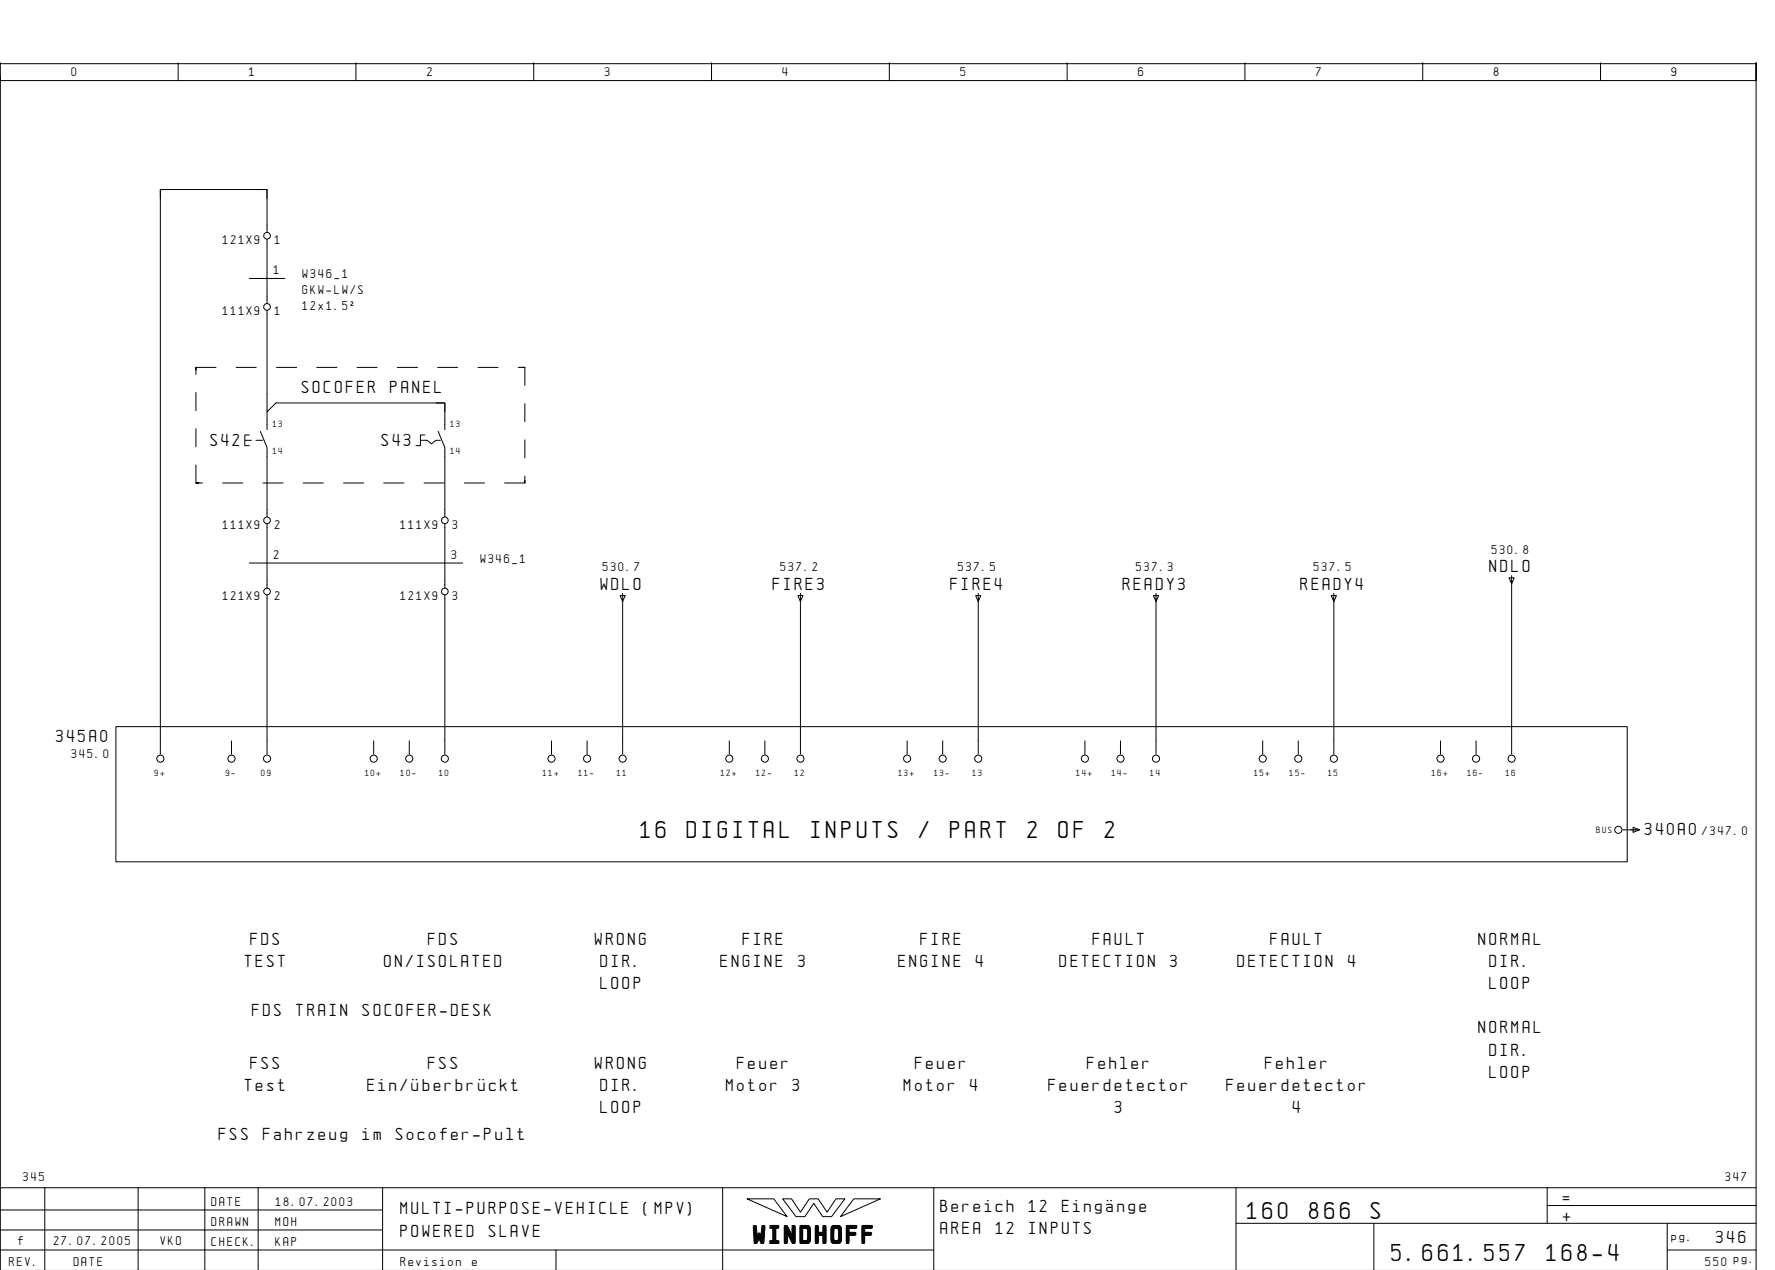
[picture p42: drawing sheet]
<svg xmlns="http://www.w3.org/2000/svg" width="399mm" height="286mm" viewBox="0 0 399 286" stroke-linecap="round" stroke-linejoin="round" font-family="sans-serif">
<defs><g id="words">
<g font-size="4.4">
<text x="144.1" y="188.4">16</text>
<text x="154.5" y="188.4">DIGITAL</text>
<text x="182.4" y="188.4">INPUTS</text>
<text x="206.8" y="188.4">/</text>
<text x="213.7" y="188.4">PART</text>
<text x="231.1" y="188.4">2</text>
<text x="238.1" y="188.4">OF</text>
<text x="248.6" y="188.4">2</text>
<text x="280.6" y="274.1">160</text>
<text x="294.5" y="274.1">866</text>
<text x="308.4" y="274.1">S</text>
<text x="169.5" y="279.3">WINDHOFF</text>
<text x="313.1" y="283.6">5.661.557</text>
<text x="347.9" y="283.6">168-4</text>
</g>
<g font-size="3.1">
<text x="67.9" y="88.4">SOCOFER</text>
<text x="87.8" y="88.4">PANEL</text>
<text x="47.4" y="100.4">S42</text>
<text x="85.9" y="100.4">S43</text>
<text x="335.1" y="128.6">NDLO</text>
<text x="135.1" y="132.6">WDLO</text>
<text x="173.9" y="132.6">FIRE3</text>
<text x="213.9" y="132.6">FIRE4</text>
<text x="252.6" y="132.6">READY3</text>
<text x="292.6" y="132.6">READY4</text>
<text x="12.6" y="166.9">345A0</text>
<text x="370.1" y="187.9">340A0</text>
<text x="56.3" y="212.4">FDS</text>
<text x="96.3" y="212.4">FDS</text>
<text x="133.9" y="212.4">WRONG</text>
<text x="167.1" y="212.4">FIRE</text>
<text x="207.1" y="212.4">FIRE</text>
<text x="245.9" y="212.4">FAULT</text>
<text x="285.9" y="212.4">FAULT</text>
<text x="332.6" y="212.4">NORMAL</text>
<text x="55.1" y="217.4">TEST</text>
<text x="86.4" y="217.4">ON/ISOLATED</text>
<text x="135.1" y="217.4">DIR.</text>
<text x="162.1" y="217.4">ENGINE</text>
<text x="179.5" y="217.4">3</text>
<text x="202.1" y="217.4">ENGINE</text>
<text x="219.5" y="217.4">4</text>
<text x="238.4" y="217.4">DETECTION</text>
<text x="263.3" y="217.4">3</text>
<text x="278.4" y="217.4">DETECTION</text>
<text x="303.3" y="217.4">4</text>
<text x="335.1" y="217.4">DIR.</text>
<text x="135.1" y="222.4">LOOP</text>
<text x="335.1" y="222.4">LOOP</text>
<text x="56.7" y="228.4">FDS</text>
<text x="66.7" y="228.4">TRAIN</text>
<text x="81.6" y="228.4">SOCOFER-DESK</text>
<text x="332.6" y="232.4">NORMAL</text>
<text x="335.1" y="237.4">DIR.</text>
<text x="55.1" y="245.4">Test</text>
<text x="56.3" y="240.4">FSS</text>
<text x="82.7" y="245.4">Ein/ÅberbrÅckt</text>
<text x="96.3" y="240.4">FSS</text>
<text x="133.9" y="240.4">WRONG</text>
<text x="135.1" y="245.4">DIR.</text>
<text x="163.4" y="245.4">Motor</text>
<text x="165.9" y="240.4">Feuer</text>
<text x="178.3" y="245.4">3</text>
<text x="203.4" y="245.4">Motor</text>
<text x="205.9" y="240.4">Feuer</text>
<text x="218.3" y="245.4">4</text>
<text x="235.9" y="245.4">Feuerdetector</text>
<text x="244.6" y="240.4">Fehler</text>
<text x="275.9" y="245.4">Feuerdetector</text>
<text x="284.6" y="240.4">Fehler</text>
<text x="335.1" y="242.4">LOOP</text>
<text x="135.1" y="250.4">LOOP</text>
<text x="250.8" y="250.4">3</text>
<text x="290.8" y="250.4">4</text>
<text x="49.3" y="256.4">FSS</text>
<text x="59.2" y="256.4">Fahrzeug</text>
<text x="81.6" y="256.4">im</text>
<text x="89.1" y="256.4">Socofer-Pult</text>
<text x="90.1" y="273.1">MULTI-PURPOSE-VEHICLE</text>
<text x="144.8" y="273.1">(MPV)</text>
<text x="211.6" y="272.6">Bereich</text>
<text x="231.5" y="272.6">12</text>
<text x="238.9" y="272.6">EingÑnge</text>
<text x="351.6" y="270.6">=</text>
<text x="351.6" y="274.6">+</text>
<text x="90.1" y="278.1">POWERED</text>
<text x="110" y="278.1">SLAVE</text>
<text x="211.6" y="277.6">AREA</text>
<text x="224" y="277.6">12</text>
<text x="231.5" y="277.6">INPUTS</text>
<text x="386.1" y="279.6">346</text>
</g>
<g font-size="2.3">
<text x="16.1" y="17.1">0</text>
<text x="56.1" y="17.1">1</text>
<text x="96.1" y="17.1">2</text>
<text x="136.1" y="17.1">3</text>
<text x="176.1" y="17.1">4</text>
<text x="216.1" y="17.1">5</text>
<text x="256.1" y="17.1">6</text>
<text x="296.1" y="17.1">7</text>
<text x="336.1" y="17.1">8</text>
<text x="376.1" y="17.1">9</text>
<text x="50.1" y="54.9">121X9</text>
<text x="61.8" y="54.9">1</text>
<text x="61.6" y="61.6">1</text>
<text x="68.1" y="62.6">W346_1</text>
<text x="50.1" y="70.9">111X9</text>
<text x="61.8" y="70.9">1</text>
<text x="68.1" y="66.2">GKW-LW/S</text>
<text x="68.1" y="69.8">12x1.5˝</text>
<text x="50.1" y="118.9">111X9</text>
<text x="61.8" y="118.9">2</text>
<text x="90.1" y="118.9">111X9</text>
<text x="101.8" y="118.9">3</text>
<text x="61.6" y="125.6">2</text>
<text x="101.6" y="125.6">3</text>
<text x="335.6" y="124.5">530.8</text>
<text x="108.1" y="126.6">W346_1</text>
<text x="135.6" y="128.5">530.7</text>
<text x="175.6" y="128.5">537.2</text>
<text x="215.6" y="128.5">537.5</text>
<text x="255.6" y="128.5">537.3</text>
<text x="295.6" y="128.5">537.5</text>
<text x="50.1" y="134.9">121X9</text>
<text x="61.8" y="134.9">2</text>
<text x="90.1" y="134.9">121X9</text>
<text x="101.8" y="134.9">3</text>
<text x="16.1" y="170.4">345.0</text>
<text x="383" y="187.9">/347.0</text>
<text x="5.2" y="265.6">345</text>
<text x="388.2" y="265.6">347</text>
<text x="47.6" y="271.1">DATE</text>
<text x="47.6" y="275.6">DRAWN</text>
<text x="62" y="275.6">MOH</text>
<text x="62.1" y="271.1">18.07.2003</text>
<text x="4.1" y="280">f</text>
<text x="12.1" y="280">27.07.2005</text>
<text x="36.1" y="280">VKO</text>
<text x="47.6" y="280.1">CHECK.</text>
<text x="62" y="280.1">KAP</text>
<text x="376.1" y="279.1">pg.</text>
<text x="2.1" y="284.6">REV.</text>
<text x="16.6" y="284.6">DATE</text>
<text x="90.1" y="284.6">Revision</text>
<text x="106.2" y="284.6">e</text>
<text x="383.7" y="284.6">550 pg.</text>
</g>
<g font-size="1.6">
<text x="61.4" y="96.1">13</text>
<text x="101.4" y="96.1">13</text>
<text x="61.4" y="102.1">14</text>
<text x="101.4" y="102.1">14</text>
<text x="34.8" y="174.6">9+</text>
<text x="50.8" y="174.6">9-</text>
<text x="58.8" y="174.6">09</text>
<text x="82.1" y="174.6">10+</text>
<text x="90.1" y="174.6">10-</text>
<text x="98.8" y="174.6">10</text>
<text x="122.1" y="174.6">11+</text>
<text x="130.1" y="174.6">11-</text>
<text x="138.8" y="174.6">11</text>
<text x="162.1" y="174.6">12+</text>
<text x="170.1" y="174.6">12-</text>
<text x="178.8" y="174.6">12</text>
<text x="202.1" y="174.6">13+</text>
<text x="210.1" y="174.6">13-</text>
<text x="218.8" y="174.6">13</text>
<text x="242.1" y="174.6">14+</text>
<text x="250.1" y="174.6">14-</text>
<text x="258.8" y="174.6">14</text>
<text x="282.1" y="174.6">15+</text>
<text x="290.1" y="174.6">15-</text>
<text x="298.8" y="174.6">15</text>
<text x="322.1" y="174.6">16+</text>
<text x="330.1" y="174.6">16-</text>
<text x="338.8" y="174.6">16</text>
<text x="359.2" y="187.3">BUS</text>
</g>
</g></defs>
<g fill="none" stroke="#000" stroke-width=".22">
<path d="M.1 14.1v4h395v-4v271.6M.1 17.1v250M.1 14.3h395M40.1 14.1v4M80.1 14.1v4M120.1 14.1v4M160.1 14.1v4M200.1 14.1v4M240.1 14.1v4M280.1 14.1v4M320.1 14.1v4M360.1 14.1v4"/>
<path d="M38.1 42.6h-2v2M58.1 42.6h2v2M60.1 52.2v-9.6h-24v127M60.1 53.8v14.4M56.1 62.6h8M60.1 69.8v22.8l2-2h38v6M44.1 82.6h4.5M44.1 88.3v4.1M44.1 96.4v4.1M44.1 83.2v-.6v1.6M53.1 82.6h4.5M55.1 99h1.5"/>
<path d="M56.1 97.8h-1v2.4h1M57.6 99h1.5M58.6 97l1.5 3.6v15.6M60.1 92.6v4M62.2 82.6h4.5M71.3 82.6h4.5M80.3 82.6h4.6M89.4 82.6h4.5M94.6 99h1.5l1 .8 1-.8h1M95.6 97.8h-1v2.4h-1M98.1 90.6h2v2M98.5 82.6h4.5"/>
<path d="M98.6 97l1.5 3.6v15.6M107.5 82.6h4.5M116.6 82.6h1.5h-.7M118.1 82.6v4.1M118.1 90.8v4.1M118.1 98.9v4.1M44.1 104.6v4M44.7 108.6h-.6h1.5M50.1 108.6h4.5M59.1 108.6h4.6M60.1 117.8v14.4M68.2 108.6h4.6"/>
<path d="M77.3 108.6h4.5M86.3 108.6h4.6M95.4 108.6h4.5M100.1 117.8v14.4M104.5 108.6h4.5M113.5 108.6h4.6M118.1 107.1v1.5v-.5M56.1 126.6h48M60.1 133.8v35.8M100.1 133.8v35.8M139.5 134h1.2l-.6 1.3zM140.1 133.5v36.1"/>
<path d="M179.5 134h1.1l-.5 1.3zM180.1 133.5v36.1M219.5 134h1.2l-.6 1.3zM220.1 133.5v36.1M259.5 134h1.2l-.6 1.3zM260.1 133.5v36.1M299.5 134h1.2l-.6 1.3zM300.1 133.5v36.1M339.5 129.9h1.2l-.6 1.4zM340.1 129.4v40.2M26.1 163.4h340v30.4h-340zM52.1 166.6v3"/>
<path d="M84.1 166.6v3M92.1 166.6v3M124.1 166.6v3M132.1 166.6v3M164.1 166.6v3M172.1 166.6v3M204.1 166.6v3M212.1 166.6v3M244.1 166.6v3M252.1 166.6v3M284.1 166.6v3M292.1 166.6v3"/>
<path d="M324.1 166.6v3M332.1 166.6v3M365.1 186.6h3.7M367.4 186l1.5 .6-1.5 .6zM10.1 267.1v18.5M31.1 267.1v18.5M46.1 267.1v18.6M58.1 267.1v18.6M86.1 272.1h-86M86.1 276.6h-86M86.1 267.1v18.6M162.6 267.1v18.6"/>
<path d="M168.1 269.6h6l3 4zM176.1 269.6h2l2 3 2-3h2l2 3 2-3h2l-3 4h-2l-2-3-2 3h-2zM192.1 269.6h6l-9 4zM210.1 267.1v18.6M278.1 275.1h117M278.1 267.1v18.6M309.1 275.1v10.6M348.1 271.1h47M348.1 267.1v8M375.1 275.1v10.6M395.1 267.1h-395v18.6M125.1 281.1v4.6"/>
<path d="M210.1 281.1h-210M375.1 281.1h20"/>
<circle cx="60.1" cy="53" r=".75"/>
<circle cx="60.1" cy="69" r=".75"/>
<circle cx="60.1" cy="117" r=".75"/>
<circle cx="100.1" cy="117" r=".75"/>
<circle cx="60.1" cy="133" r=".75"/>
<circle cx="100.1" cy="133" r=".75"/>
<circle cx="36.1" cy="170.6" r=".8"/>
<circle cx="52.1" cy="170.6" r=".8"/>
<circle cx="60.1" cy="170.6" r=".8"/>
<circle cx="84.1" cy="170.6" r=".8"/>
<circle cx="92.1" cy="170.6" r=".8"/>
<circle cx="100.1" cy="170.6" r=".8"/>
<circle cx="124.1" cy="170.6" r=".8"/>
<circle cx="132.1" cy="170.6" r=".8"/>
<circle cx="140.1" cy="170.6" r=".8"/>
<circle cx="164.1" cy="170.6" r=".8"/>
<circle cx="172.1" cy="170.6" r=".8"/>
<circle cx="180.1" cy="170.6" r=".8"/>
<circle cx="204.1" cy="170.6" r=".8"/>
<circle cx="212.1" cy="170.6" r=".8"/>
<circle cx="220.1" cy="170.6" r=".8"/>
<circle cx="244.1" cy="170.6" r=".8"/>
<circle cx="252.1" cy="170.6" r=".8"/>
<circle cx="260.1" cy="170.6" r=".8"/>
<circle cx="284.1" cy="170.6" r=".8"/>
<circle cx="292.1" cy="170.6" r=".8"/>
<circle cx="300.1" cy="170.6" r=".8"/>
<circle cx="324.1" cy="170.6" r=".8"/>
<circle cx="332.1" cy="170.6" r=".8"/>
<circle cx="340.1" cy="170.6" r=".8"/>
<circle cx="364.1" cy="186.6" r=".8"/>
</g>
<use href="#words"/>
</svg>
